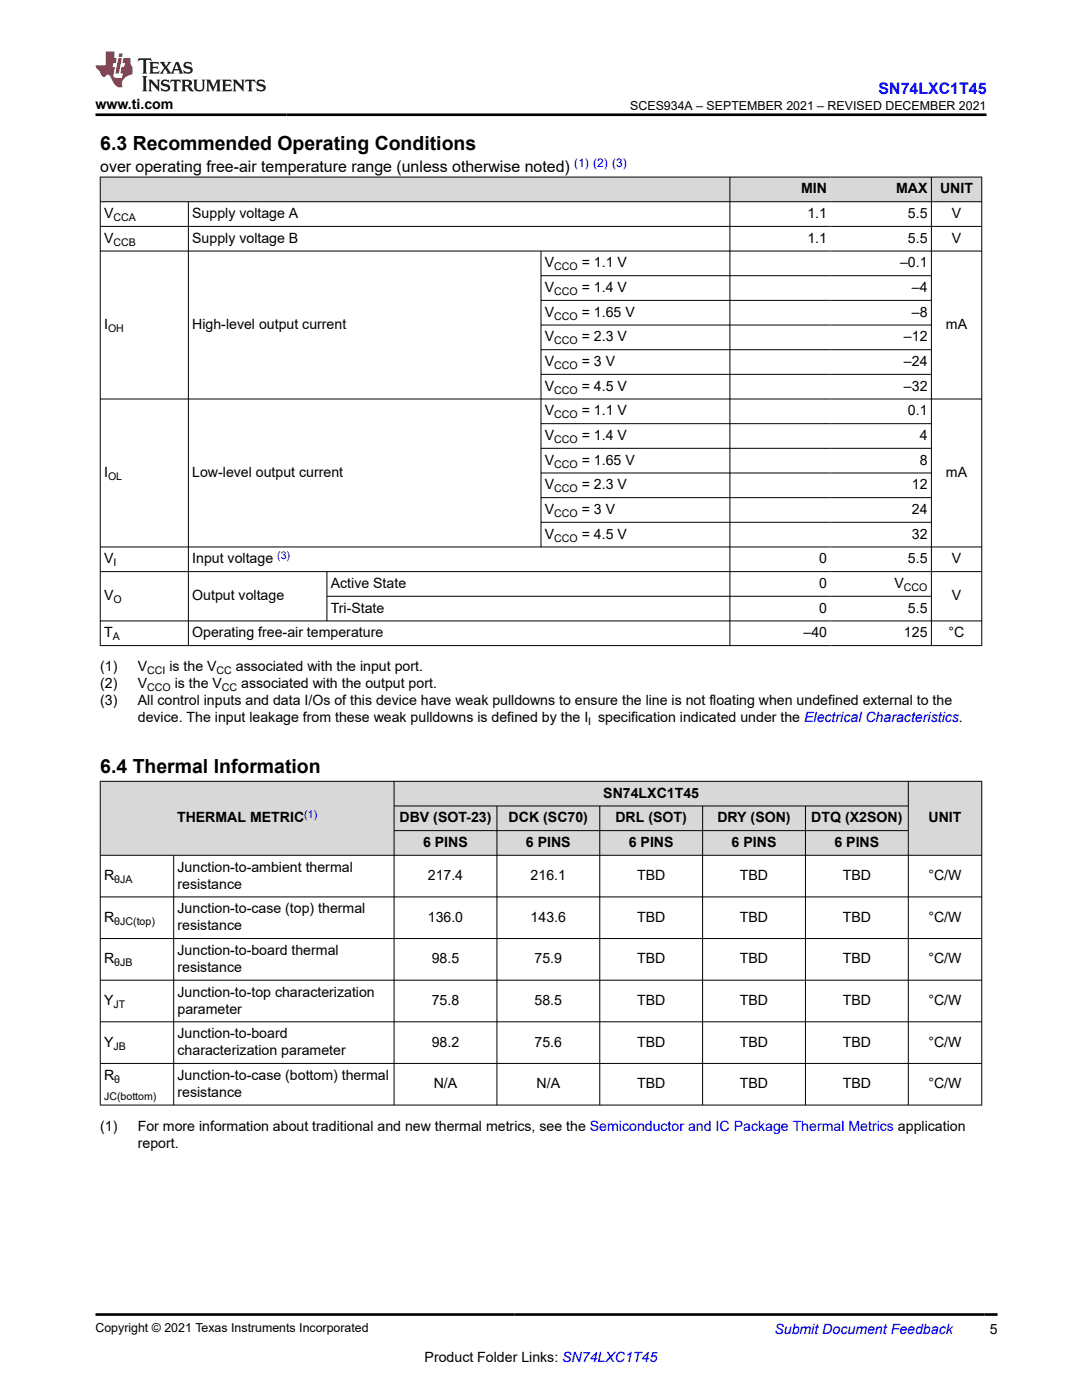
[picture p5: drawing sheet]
<svg xmlns="http://www.w3.org/2000/svg" width="216mm" height="279mm" viewBox="0 0 216 279" stroke-linecap="round" stroke-linejoin="round" font-family="sans-serif">
<defs><g id="words">
<g font-size="3.9">
<text x="20" y="29.9">6.3 Recommended Operating Conditions</text>
<text x="20" y="154.3">6.4 Thermal Information</text>
</g>
<text font-size="3.2" fill="#00f" x="175.3" y="18.7">SN74LXC1T45</text>
<text font-size="3.2" x="20" y="34.3">over operating free-air temperature range (unless otherwise noted)</text>
<g font-size="2.8">
<text x="19.1" y="21.8">www.ti.com</text>
<text x="159.9" y="38.6">MIN</text>
<text x="178.8" y="38.6">MAX</text>
<text x="187.6" y="38.6">UNIT</text>
<text x="20.8" y="43.5">V</text>
<text x="38.4" y="43.5">Supply voltage A</text>
<text x="161.1" y="43.5">1.1</text>
<text x="181.2" y="43.5">5.5</text>
<text x="189.9" y="43.5">V</text>
<text x="20.8" y="48.5">V</text>
<text x="38.4" y="48.5">Supply voltage B</text>
<text x="108.7" y="53.4">V</text>
<text x="116.1" y="53.4">= 1.1 V</text>
<text x="161.1" y="48.5">1.1</text>
<text x="179.6" y="53.4">–0.1</text>
<text x="181.2" y="48.5">5.5</text>
<text x="189.9" y="48.5">V</text>
<text x="108.7" y="58.3">V</text>
<text x="116.1" y="58.3">= 1.4 V</text>
<text x="181.9" y="58.3">–4</text>
<text x="20.8" y="65.7">I</text>
<text x="38.4" y="65.7">High-level output current</text>
<text x="108.7" y="63.2">V</text>
<text x="116.1" y="63.2">= 1.65 V</text>
<text x="181.9" y="63.2">–8</text>
<text x="188.8" y="65.7">mA</text>
<text x="108.7" y="68.1">V</text>
<text x="116.1" y="68.1">= 2.3 V</text>
<text x="180.4" y="68.1">–12</text>
<text x="108.7" y="73.1">V</text>
<text x="108.7" y="78">V</text>
<text x="116.1" y="73.1">= 3 V</text>
<text x="116.1" y="78">= 4.5 V</text>
<text x="180.4" y="73.1">–24</text>
<text x="180.4" y="78">–32</text>
<text x="108.7" y="82.9">V</text>
<text x="116.1" y="82.9">= 1.1 V</text>
<text x="181.2" y="82.9">0.1</text>
<text x="108.7" y="87.8">V</text>
<text x="116.1" y="87.8">= 1.4 V</text>
<text x="183.5" y="87.8">4</text>
<text x="20.8" y="95.2">I</text>
<text x="38.4" y="95.2">Low-level output current</text>
<text x="108.7" y="92.7">V</text>
<text x="116.1" y="92.7">= 1.65 V</text>
<text x="183.5" y="92.7">8</text>
<text x="188.8" y="95.2">mA</text>
<text x="108.7" y="97.7">V</text>
<text x="116.1" y="97.7">= 2.3 V</text>
<text x="181.9" y="97.7">12</text>
<text x="108.7" y="102.6">V</text>
<text x="108.7" y="107.5">V</text>
<text x="116.1" y="102.6">= 3 V</text>
<text x="116.1" y="107.5">= 4.5 V</text>
<text x="181.9" y="102.6">24</text>
<text x="181.9" y="107.5">32</text>
<text x="20.8" y="112.4">V</text>
<text x="38.4" y="112.4">Input voltage</text>
<text x="163.5" y="112.4">0</text>
<text x="181.2" y="112.4">5.5</text>
<text x="189.9" y="112.4">V</text>
<text x="20.8" y="119.8">V</text>
<text x="38.4" y="119.8">Output voltage</text>
<text x="66" y="117.4">Active State</text>
<text x="163.5" y="117.4">0</text>
<text x="178.5" y="117.4">V</text>
<text x="189.9" y="119.8">V</text>
<text x="66" y="122.3">Tri-State</text>
<text x="163.5" y="122.3">0</text>
<text x="181.2" y="122.3">5.5</text>
<text x="20.8" y="127.2">T</text>
<text x="38.4" y="127.2">Operating free-air temperature</text>
<text x="160.3" y="127.2">–40</text>
<text x="180.4" y="127.2">125</text>
<text x="189.3" y="127.2">°C</text>
<text x="20" y="134">(1)</text>
<text x="20" y="137.4">(2)</text>
<text x="27.5" y="134">V</text>
<text x="27.5" y="137.4">V</text>
<text x="33.8" y="134">is the V</text>
<text x="34.9" y="137.4">is the V</text>
<text x="47.1" y="134">associated with the input port.</text>
<text x="48.1" y="137.4">associated with the output port.</text>
<text x="20" y="140.8">(3)</text>
<text x="27.5" y="140.8">All control inputs and data I/Os of this device have weak pulldowns to ensure the line is not floating when undefined external to the</text>
<text x="27.5" y="144.2">device. The input leakage from these weak pulldowns is defined by the I specification indicated under the Electrical Characteristics.</text>
<text x="120.4" y="159.2">SN74LXC1T45</text>
<text x="35.3" y="164.1">THERMAL METRIC</text>
<text x="79.7" y="164.1">DBV (SOT-23)</text>
<text x="101.5" y="164.1">DCK (SC70)</text>
<text x="122.8" y="164.1">DRL (SOT)</text>
<text x="143.1" y="164.1">DRY (SON)</text>
<text x="161.9" y="164.1">DTQ (X2SON)</text>
<text x="185.3" y="164.1">UNIT</text>
<text x="35.4" y="174">Junction-to-ambient thermal</text>
<text x="84.4" y="169">6 PINS</text>
<text x="104.9" y="169">6 PINS</text>
<text x="125.5" y="169">6 PINS</text>
<text x="146" y="169">6 PINS</text>
<text x="166.5" y="169">6 PINS</text>
<text x="20.8" y="175.7">R</text>
<text x="35.4" y="177.4">resistance</text>
<text x="85.4" y="175.7">217.4</text>
<text x="105.9" y="175.7">216.1</text>
<text x="127.1" y="175.7">TBD</text>
<text x="147.6" y="175.7">TBD</text>
<text x="168.2" y="175.7">TBD</text>
<text x="185.3" y="175.7">°C/W</text>
<text x="20.8" y="184">R</text>
<text x="35.4" y="182.3">Junction-to-case (top) thermal</text>
<text x="35.4" y="185.7">resistance</text>
<text x="85.4" y="184">136.0</text>
<text x="105.9" y="184">143.6</text>
<text x="127.1" y="184">TBD</text>
<text x="147.6" y="184">TBD</text>
<text x="168.2" y="184">TBD</text>
<text x="185.3" y="184">°C/W</text>
<text x="35.4" y="190.6">Junction-to-board thermal</text>
<text x="20.8" y="192.3">R</text>
<text x="35.4" y="194">resistance</text>
<text x="86.1" y="192.3">98.5</text>
<text x="106.7" y="192.3">75.9</text>
<text x="127.1" y="192.3">TBD</text>
<text x="147.6" y="192.3">TBD</text>
<text x="168.2" y="192.3">TBD</text>
<text x="185.3" y="192.3">°C/W</text>
<text x="20.8" y="200.6">Y</text>
<text x="35.4" y="198.9">Junction-to-top characterization</text>
<text x="35.4" y="202.3">parameter</text>
<text x="86.1" y="200.6">75.8</text>
<text x="106.7" y="200.6">58.5</text>
<text x="127.1" y="200.6">TBD</text>
<text x="147.6" y="200.6">TBD</text>
<text x="168.2" y="200.6">TBD</text>
<text x="185.3" y="200.6">°C/W</text>
<text x="20.8" y="208.9">Y</text>
<text x="35.4" y="207.2">Junction-to-board</text>
<text x="86.1" y="208.9">98.2</text>
<text x="106.7" y="208.9">75.6</text>
<text x="127.1" y="208.9">TBD</text>
<text x="147.6" y="208.9">TBD</text>
<text x="168.2" y="208.9">TBD</text>
<text x="185.3" y="208.9">°C/W</text>
<text x="20.8" y="215.5">R</text>
<text x="35.4" y="210.6">characterization parameter</text>
<text x="35.4" y="215.5">Junction-to-case (bottom) thermal</text>
<text x="35.4" y="218.9">resistance</text>
<text x="86.5" y="217.2">N/A</text>
<text x="107.1" y="217.2">N/A</text>
<text x="127.1" y="217.2">TBD</text>
<text x="147.6" y="217.2">TBD</text>
<text x="168.2" y="217.2">TBD</text>
<text x="185.3" y="217.2">°C/W</text>
<text x="20" y="225.7">(1)</text>
<text x="27.5" y="225.7">For more information about traditional and new thermal metrics, see the Semiconductor and IC Package Thermal Metrics application</text>
<text x="27.5" y="229.1">report.</text>
<text x="197.5" y="266.1">5</text>
<text x="84.7" y="271.7">Product Folder Links: SN74LXC1T45</text>
</g>
<text font-size="2.8" fill="#00f" x="154.5" y="266.2">Submit Document Feedback</text>
<g font-size="2.5">
<text x="125.8" y="21.9">SCES934A – SEPTEMBER 2021 – REVISED DECEMBER 2021</text>
<text x="19.1" y="265.9">Copyright © 2021 Texas Instruments Incorporated</text>
</g>
<text font-size="2.4" fill="#00f" x="114.6" y="33.2">(1) (2) (3)</text>
<g font-size="2.1">
<text x="22.6" y="44.1">CCA</text>
<text x="22.6" y="49">CCB</text>
<text x="110.6" y="53.9">CCO</text>
<text x="110.6" y="58.9">CCO</text>
<text x="110.6" y="63.8">CCO</text>
<text x="21.6" y="66.2">OH</text>
<text x="110.6" y="68.7">CCO</text>
<text x="110.6" y="73.6">CCO</text>
<text x="110.6" y="78.5">CCO</text>
<text x="110.6" y="83.5">CCO</text>
<text x="110.6" y="88.4">CCO</text>
<text x="21.6" y="95.8">OL</text>
<text x="110.6" y="93.3">CCO</text>
<text x="110.6" y="98.2">CCO</text>
<text x="110.6" y="103.2">CCO</text>
<text x="22.6" y="113">I</text>
<text x="110.6" y="108.1">CCO</text>
<text x="180.4" y="117.9">CCO</text>
<text x="22.6" y="120.4">O</text>
<text x="22.5" y="127.8">A</text>
<text x="29.4" y="137.9">CCO</text>
<text x="29.4" y="134.6">CCI</text>
<text x="43.2" y="134.6">CC</text>
<text x="44.3" y="137.9">CC</text>
<text x="117.4" y="144.7">I</text>
<text x="22.8" y="176.2">θJA</text>
<text x="22.8" y="184.5">θJC(top)</text>
<text x="22.8" y="192.8">θJB</text>
<text x="22.6" y="201.1">JT</text>
<text x="22.6" y="209.5">JB</text>
<text x="20.8" y="219.5">JC(bottom)</text>
<text x="22.8" y="216.1">θ</text>
</g>
<g font-size="2.1" fill="#00f">
<text x="55.3" y="111.5">(3)</text>
<text x="60.7" y="163.2">(1)</text>
</g>
</g></defs>
<g fill="#d8d8d8">
<path d="M20 35.3h175.9v5h-175.9z" fill-rule="evenodd"/>
<path d="M20.1 35.4h125.5v4.8h-125.5z" fill-rule="evenodd"/>
<path d="M145.7 35.4h20v4.8h-20z" fill-rule="evenodd"/>
<path d="M165.7 35.4h20.1v4.8h-20.1z" fill-rule="evenodd"/>
<path d="M185.9 35.4h9.9v4.8h-9.9z" fill-rule="evenodd"/>
</g>
<g fill="none" stroke="#000" stroke-width=".2">
<path d="M19.9 35.3h176.1M20 35.3v93.6M145.6 35.3v93.6M185.8 35.3v93.6M195.9 35.3v93.6M19.9 40.3h176.1M19.9 45.2h176.1M19.9 50.1h176.1M37.6 40.3v88.6M107.9 50.1v59.1M107.9 55h78M107.9 59.9h78"/>
<path d="M19.9 79.6h176.1M107.9 64.9h78M107.9 69.8h78M107.9 74.7h78M107.9 84.6h78M107.9 89.5h78M107.9 94.4h78M107.9 99.3h78M19.9 109.2h176.1M19.9 114.1h176.1M65.2 114.1v9.9M65.2 119h120.7"/>
<path d="M107.9 104.2h78M19.9 123.9h176.1M19.9 128.8h176.1"/>
</g>
<g fill="#d8d8d8">
<path d="M20 155.9h175.9v4.9h-175.9z" fill-rule="evenodd"/>
<path d="M20.1 156h58.5v14.6h-58.5z" fill-rule="evenodd"/>
<path d="M78.7 156h102.5v4.8h-102.5z" fill-rule="evenodd"/>
<path d="M181.3 156h14.5v14.6h-14.5z" fill-rule="evenodd"/>
<path d="M78.7 160.9h20.4v4.8h-20.4z" fill-rule="evenodd"/>
<path d="M99.2 160.9h20.4v4.8h-20.4z" fill-rule="evenodd"/>
<path d="M119.7 160.9h20.4v4.8h-20.4z" fill-rule="evenodd"/>
<path d="M140.3 160.9h20.4v4.8h-20.4z" fill-rule="evenodd"/>
<path d="M160.8 160.9h20.4v4.8h-20.4z" fill-rule="evenodd"/>
<path d="M78.7 165.8h20.4v4.8h-20.4z" fill-rule="evenodd"/>
<path d="M99.2 165.8h20.4v4.8h-20.4z" fill-rule="evenodd"/>
<path d="M119.7 165.8h20.4v4.8h-20.4z" fill-rule="evenodd"/>
<path d="M140.3 165.8h20.4v4.8h-20.4z" fill-rule="evenodd"/>
<path d="M160.8 165.8h20.4v4.8h-20.4z" fill-rule="evenodd"/>
</g>
<g fill="none" stroke="#000" stroke-width=".2">
<path d="M19.9 155.9h176.1M20 155.9v64.7M78.6 155.9v64.7M181.2 155.9v64.7M195.9 155.9v64.7M19.9 170.7h176.1M19.9 179h176.1M34.7 170.7v49.9M78.6 160.8h102.7M78.6 165.8h102.7M99.2 160.8v59.8M119.7 160.8v59.8"/>
<path d="M140.2 160.8v59.8M160.7 160.8v59.8M19.9 187.3h176.1M19.9 195.6h176.1M19.9 203.9h176.1M19.9 212.2h176.1M19.9 220.5h176.1"/>
</g>
<path d="M27.7 11.6l-.2 .6 .5-.2h.6v.1v2.2l-.2 .4h1l-.2-.4v-2.2v-.1h.5l.5 .2-.1-.6zM29.8 12.4l.2 .3v1.6l-.2 .4h1.9l.1-.6a1.08 1.08 0 0 1-1.3 .2v-.7h.6l.4 .2v-.7l-.4 .2h-.6v-.5l.2-.2a1 1 0 0 1 1 .3l-.1-.5zM31.8 12.4l1 1.1-1 1.2h.9l-.2-.2 .4-.8 .5 .8-.2 .2h1.6l-.2-.2 .1-.5h1l.1 .5-.1 .2h.9l-.2-.4-.8-1.9h-.5l-1 2.1-.8-1.1 .9-1h-.8l.2 .2-.5 .6-.3-.6 .1-.2zM35.2 12.8l.4 1h-.8zM36.8 12.5a.65 .65 0 0 0-.2 .7 .65 .65 0 0 0 .6 .5l.7 .1 .1 .3a.79 .79 0 0 1-.7 .4 .79 .79 0 0 1-.7-.5l.1 .7 .2-.1a.93 .93 0 0 0 1.1 0 .93 .93 0 0 0 .4-.9 1.46 1.46 0 0 0-1.2-.6l-.1-.3a1.09 1.09 0 0 1 1.2 .2l-.2-.6-.1 .1-.6-.2zM28.4 15.2l.2 .4v2.2l-.2 .4h1l-.2-.4v-2.2l.2-.4zM29.6 15.9l.2 .4v1.5l-.2 .4h.8l-.3-.4v-1.3l1.7 1.8v-2l.2-.4h-.8l.2 .2 .1 1.1-1.2-1.3zM32.3 16a.65 .65 0 0 0-.2 .8 .65 .65 0 0 0 .7 .4l.6 .2 .1 .2a.79 .79 0 0 1-.7 .4 .79 .79 0 0 1-.7-.5l.1 .7 .2-.1a.93 .93 0 0 0 1.1 .1 .93 .93 0 0 0 .4-1 1.46 1.46 0 0 0-1.2-.5l-.1-.4a1.09 1.09 0 0 1 1.2 .2l-.2-.6-.1 .1-.6-.1zM34.1 15.9l-.1 .6a.63 .63 0 0 1 .7-.3l.1 1.6-.3 .4h1l-.2-.4v-1.6a.66 .66 0 0 1 .8 .3l-.1-.6zM36.2 15.9l.2 .4v1.5l-.2 .4h.9l-.2-.2v-.7h.5l.1 .2a.79 .79 0 0 0 1.2 .6l-1-.9a.61 .61 0 0 0 .6-.6 .61 .61 0 0 0-.5-.7zM36.9 16.2h.2a.47 .47 0 0 1 .5 .1 .47 .47 0 0 1 .1 .5l-.2 .1-.6 .1zM38.5 15.9l.2 .2a2.27 2.27 0 0 0 .4 2 1.04 1.04 0 0 0 1.7-.7v-1.3l.2-.2h-.8l.2 .4v1.1a.6 .6 0 0 1-.6 .6 .6 .6 0 0 1-.6-.6v-1.1l.3-.4zM41.1 15.9l.2 .4v1.5l-.2 .4h.7l-.2-.4v-1.4l.9 1.9 .8-1.9v1.4l-.2 .4h1l-.3-.4v-1.5l.3-.4h-.8l-.7 1.5-.7-1.5zM44.3 15.9l.2 .4v1.5l-.2 .4h1.9l.1-.6a1.09 1.09 0 0 1-1.3 .2v-.7h.6l.4 .2v-.6l-.4 .2h-.6v-.6l.2-.1a1.01 1.01 0 0 1 1 .3l-.1-.6zM46.4 15.9l.3 .4v1.5l-.3 .4h.8l-.2-.4v-1.3l1.6 1.8v-2l.2-.4h-.7l.2 .2v1.1l-1.2-1.3zM49 15.9l-.1 .6a.63 .63 0 0 1 .8-.3v1.6l-.3 .4h1l-.2-.4v-1.6a.66 .66 0 0 1 .8 .3l-.1-.6zM51.4 16a.65 .65 0 0 0-.2 .8 .65 .65 0 0 0 .6 .4l.6 .2 .2 .2a.79 .79 0 0 1-.8 .4 .79 .79 0 0 1-.6-.5l.1 .7 .2-.1a.93 .93 0 0 0 1 .1 .93 .93 0 0 0 .5-1 1.46 1.46 0 0 0-1.3-.5l-.1-.4a1.09 1.09 0 0 1 1.3 .2l-.2-.6-.2 .1-.5-.1z" fill="#231f20"/>
<path d="M21.1 10.3v2.7h-2.1l.1 .4 .9 1a.95 .95 0 0 0 .9 .9 .59 .59 0 0 1 .6-.4 .59 .59 0 0 1 .5 .3l.4 .8a1.59 1.59 0 0 0 2.1 1.4 1.61 1.61 0 0 1 1-2.3l1-.3-.1-1.5a1.59 1.59 0 0 1-.4-1.7h-1.4l-.2 .9h.5l-.1 .9h-.5l-.2 .9v.3l.4 .1-.2 .9h-.6a.73 .73 0 0 1-1.1-.7l.3-1.5h-.5l.2-.9h.5l.2-.9h-.5v-1.3zM23.6 11.6l-.6 3.1h.7l.6-3.1zM23.8 10.7l-.1 .6h.7l.1-.6z" fill="#ed1c24"/>
<path d="M19.1 22.9h177.8M19.1 262.3h179.9" fill="none" stroke="#000" stroke-width=".53"/>
<use href="#words"/>
</svg>
